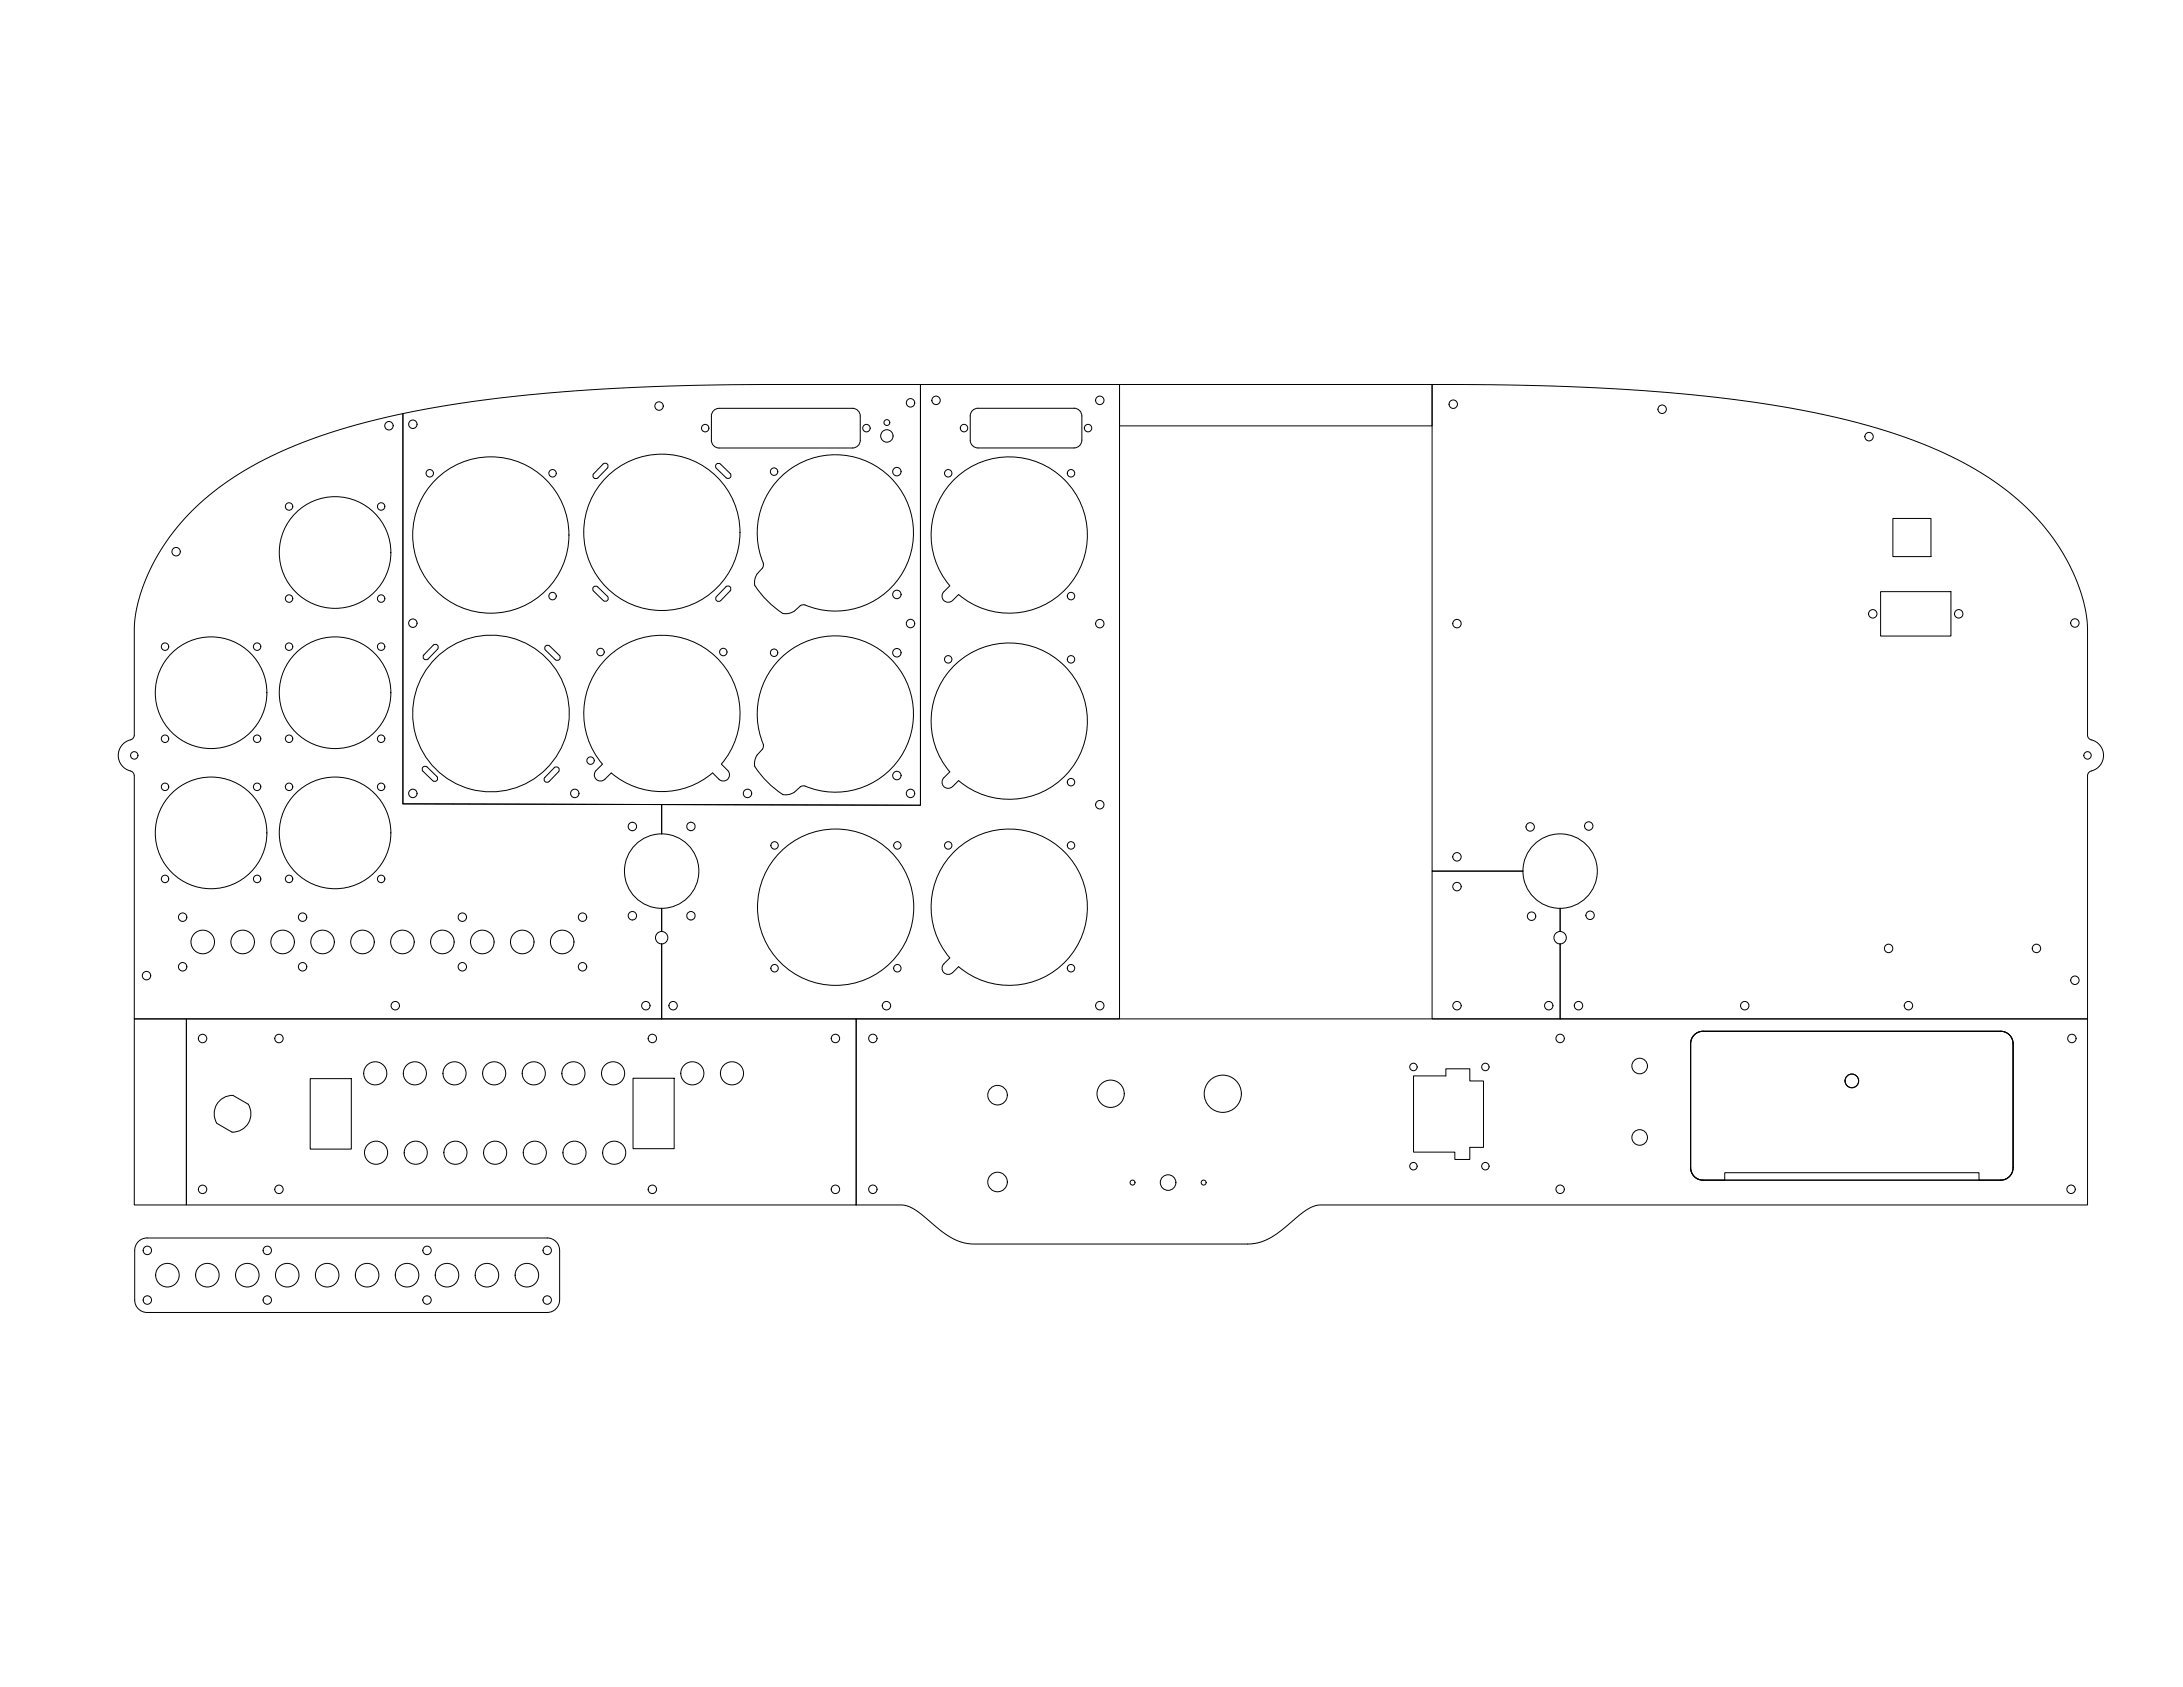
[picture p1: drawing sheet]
<svg xmlns="http://www.w3.org/2000/svg" width="1118mm" height="864mm" viewBox="0 0 1118 864" stroke-linecap="round" stroke-linejoin="round" font-family="sans-serif">
<!-- layer: Visible -->
<g fill="none" stroke="#000" stroke-width=".51">
<path d="M573 197h160v21h-160zM206 212l24-5 26-3 33-3 26-2 60-2h96v215h-265zM365 210l3-1h68a4 4 0 0 1 4 4v12a4 4 0 0 1-4 4h-68a4 4 0 0 1-4-4v-12zM497 213a4 4 0 0 1 4-4h49a4 4 0 0 1 4 4v12a4 4 0 0 1-4 4M497 213v12M309 238a1.5 1.5 0 0 1 2 0 1.5 1.5 0 0 1 0 2l-5 5a1.5 1.5 0 0 1-2 0 1.5 1.5 0 0 1 0-3zM497 225a4 4 0 0 0 4 4M501 229h49M372 245a1.5 1.5 0 0 0 2 0 1.5 1.5 0 0 0 0-3l-5-4a1.5 1.5 0 0 0-2 0 1.5 1.5 0 0 0 0 2l5 5M400 244a40 40 0 0 1 67 22 40 40 0 0 1-56 44h-1l-4 3a7 7 0 0 1-9-2l-6-6a11 11 0 0 1-5-8l1-3 3-3 1-2a41 41 0 0 1 9-45zM969 265h20v20h-20zM304 300h2l5 5a1.5 1.5 0 0 1 0 2 1.5 1.5 0 0 1-2 0l-5-5z"/>
<path d="M372 300a1.5 1.5 0 0 1 2 0 1.5 1.5 0 0 1 0 3l-5 4a1.5 1.5 0 0 1-2 0 1.5 1.5 0 0 1 0-2zM488 307a3 3 0 0 1-5 0 3 3 0 0 1 0-4l3-3a40 40 0 0 1 21-65 40 40 0 0 1 49 48 40 40 0 0 1-65 21l-3 3M963 303h36v23h-36zM219 337a1.5 1.5 0 0 1-2 0 1.5 1.5 0 0 1 0-2l5-5a1.5 1.5 0 0 1 2 0 1.5 1.5 0 0 1 0 2l-5 5M279 331l2-1 5 5a1.5 1.5 0 0 1 0 3 1.5 1.5 0 0 1-2 0l-5-6zM221 400a1.5 1.5 0 0 0 3 0 1.5 1.5 0 0 0 0-3l-5-4a1.5 1.5 0 0 0-2 0 1.5 1.5 0 0 0 0 2l5 5M284 393a1.5 1.5 0 0 1 2 0 1.5 1.5 0 0 1 0 2l-5 5a1.5 1.5 0 0 1-2 0 1.5 1.5 0 0 1 0-2zM310 399a3 3 0 0 1-5 0 3 3 0 0 1 0-5l3-3a40 40 0 0 1 3-55 40 40 0 0 1 55 0 40 40 0 0 1 3 55l4 3a3 3 0 0 1 0 5 3 3 0 0 1-5 0l-3-3a40 40 0 0 1-52 0l-3 3M407 405l-1 1a7 7 0 0 1-9-2l-6-6a11 11 0 0 1-5-9l1-2 3-4 1-1a40 40 0 0 1 24-55 40 40 0 0 1 51 29 40 40 0 0 1-34 49 45 45 0 0 1-21-3l-1 1-3 3M488 403a3 3 0 0 1-5 0 3 3 0 0 1 0-5l3-3a40 40 0 0 1 21-65 40 40 0 0 1 49 48 40 40 0 0 1-65 22l-3 3M339 427a19 19 0 0 1 19 19 19 19 0 0 1-19 19M339 427a19 19 0 0 0-19 19 19 19 0 0 0 19 19"/>
<path d="M339 427v-15h132v-215h102v325h-234v-39M339 427v-15h-133v-200l-19 4-19 6-17 6-15 7-13 7-11 8-10 8-11 11-7 10-6 11-5 10-3 12-1 10v55a4 4 0 0 1-4 2 8 8 0 0 0-4 9 8 8 0 0 0 7 7l1 2v125h270v-39M780 446a19 19 0 0 1 19-19 19 19 0 0 1 19 19 19 19 0 0 1-19 19M780 446a19 19 0 0 0 19 19M780 446h-47v-249h44l50 2 40 3 31 4 32 5 30 8 24 8 22 10 18 12 9 7 7 7 7 7 6 8 4 7 5 9 5 13 2 11v59a4 4 0 0 0 4 2 8 8 0 0 1 4 9 8 8 0 0 1-7 7l-1 2v125h-270v-39M780 446h-47v76h66v-39M339 477a3 3 0 0 1 3 3 3 3 0 0 1-3 3M339 477a3 3 0 0 0-3 3 3 3 0 0 0 3 3M339 465v12M799 477a3 3 0 0 1 3 3 3 3 0 0 1-3 3M799 477a3 3 0 0 0-3 3 3 3 0 0 0 3 3M799 465v12"/>
<path d="M488 498a3 3 0 0 1-5 0 3 3 0 0 1 0-5l3-3a40 40 0 0 1 21-64 40 40 0 0 1 49 48 40 40 0 0 1-65 21l-3 3M69 522h26v95h-26zM95 522h343v95h-343zM438 522h631v95h-393h-3l-4 3-13 10-6 4-5 2-5 1h-145l-5-2-5-3-14-11-6-3-3-1h-24zM159 552h21v36h-21zM324 552h21v36h-21zM724 551h16v-4h12v6h7v34h-7v7h-7v-4h-21zM127 565a9 9 0 0 1-8 15l-8-5a9 9 0 0 1 8-14l8 4M872 604a6 6 0 0 1-6-6v-64a6 6 0 0 1 6-6h152a6 6 0 0 1 7 6v64a6 6 0 0 1-7 6M872 604h11v-4h130v4h11M872 604h152M69 640v26a6 6 0 0 0 6 6h205a6 6 0 0 0 6-6"/>
<path d="M69 640a6 6 0 0 1 6-6h205a6 6 0 0 1 6 6M287 640v26"/>
<circle cx="199" cy="218" r="2.2"/>
<circle cx="211" cy="217" r="2.2"/>
<circle cx="337" cy="208" r="2.2"/>
<circle cx="361" cy="219" r="1.9"/>
<circle cx="444" cy="219" r="1.9"/>
<circle cx="454" cy="216" r="1.5"/>
<circle cx="466" cy="206" r="2.2"/>
<circle cx="479" cy="205" r="2.2"/>
<circle cx="494" cy="219" r="1.9"/>
<circle cx="557" cy="219" r="1.9"/>
<circle cx="563" cy="205" r="2.2"/>
<circle cx="744" cy="207" r="2.2"/>
<circle cx="851" cy="209" r="2.2"/>
<circle cx="454" cy="223" r="3"/>
<circle cx="957" cy="224" r="2.2"/>
<circle cx="148" cy="259" r="1.9"/>
<circle cx="195" cy="259" r="1.9"/>
<circle cx="220" cy="242" r="1.9"/>
<circle cx="283" cy="242" r="1.9"/>
<circle cx="396" cy="241" r="1.9"/>
<circle cx="459" cy="241" r="2.2"/>
<circle cx="485" cy="242" r="1.9"/>
<circle cx="548" cy="242" r="1.9"/>
<circle cx="251" cy="274" r="40"/>
<circle cx="339" cy="273" r="40"/>
<circle cx="90" cy="282" r="2.2"/>
<circle cx="172" cy="283" r="29"/>
<circle cx="148" cy="306" r="1.9"/>
<circle cx="195" cy="306" r="1.9"/>
<circle cx="211" cy="319" r="2.2"/>
<circle cx="283" cy="305" r="1.9"/>
<circle cx="459" cy="304" r="2.2"/>
<circle cx="466" cy="319" r="2.2"/>
<circle cx="548" cy="305" r="1.9"/>
<circle cx="563" cy="319" r="2.2"/>
<circle cx="746" cy="319" r="2.2"/>
<circle cx="959" cy="314" r="2.2"/>
<circle cx="1003" cy="314" r="2.2"/>
<circle cx="1062" cy="319" r="2.2"/>
<circle cx="84" cy="331" r="1.9"/>
<circle cx="132" cy="331" r="1.9"/>
<circle cx="148" cy="331" r="1.9"/>
<circle cx="195" cy="331" r="1.9"/>
<circle cx="307" cy="334" r="1.9"/>
<circle cx="370" cy="334" r="1.9"/>
<circle cx="396" cy="334" r="1.9"/>
<circle cx="459" cy="334" r="2.2"/>
<circle cx="485" cy="338" r="1.9"/>
<circle cx="548" cy="338" r="1.9"/>
<circle cx="108" cy="355" r="29"/>
<circle cx="172" cy="355" r="29"/>
<circle cx="84" cy="378" r="1.9"/>
<circle cx="132" cy="378" r="1.9"/>
<circle cx="148" cy="378" r="1.9"/>
<circle cx="195" cy="378" r="1.9"/>
<circle cx="251" cy="365" r="40"/>
<circle cx="69" cy="387" r="1.9"/>
<circle cx="302" cy="389" r="1.9"/>
<circle cx="459" cy="397" r="2.2"/>
<circle cx="1069" cy="387" r="1.9"/>
<circle cx="84" cy="403" r="1.9"/>
<circle cx="132" cy="403" r="1.9"/>
<circle cx="148" cy="403" r="1.9"/>
<circle cx="195" cy="403" r="1.9"/>
<circle cx="211" cy="406" r="2.2"/>
<circle cx="294" cy="406" r="2.2"/>
<circle cx="383" cy="406" r="2.2"/>
<circle cx="466" cy="406" r="2.2"/>
<circle cx="548" cy="400" r="1.9"/>
<circle cx="563" cy="412" r="2.2"/>
<circle cx="108" cy="426" r="29"/>
<circle cx="172" cy="426" r="29"/>
<circle cx="324" cy="423" r="2.2"/>
<circle cx="354" cy="423" r="2.2"/>
<circle cx="397" cy="433" r="1.9"/>
<circle cx="459" cy="433" r="1.9"/>
<circle cx="485" cy="433" r="1.9"/>
<circle cx="548" cy="433" r="1.9"/>
<circle cx="746" cy="439" r="2.2"/>
<circle cx="783" cy="423" r="2.2"/>
<circle cx="813" cy="423" r="2.2"/>
<circle cx="84" cy="450" r="1.9"/>
<circle cx="132" cy="450" r="1.9"/>
<circle cx="148" cy="450" r="1.9"/>
<circle cx="195" cy="450" r="1.9"/>
<circle cx="746" cy="454" r="2.2"/>
<circle cx="93" cy="470" r="2.2"/>
<circle cx="155" cy="470" r="2.2"/>
<circle cx="237" cy="470" r="2.2"/>
<circle cx="298" cy="470" r="2.2"/>
<circle cx="324" cy="469" r="2.2"/>
<circle cx="354" cy="469" r="2.2"/>
<circle cx="428" cy="464" r="40"/>
<circle cx="784" cy="469" r="2.2"/>
<circle cx="814" cy="469" r="2.2"/>
<circle cx="75" cy="499" r="2.2"/>
<circle cx="93" cy="495" r="2.2"/>
<circle cx="104" cy="482" r="6"/>
<circle cx="124" cy="482" r="6"/>
<circle cx="145" cy="482" r="6"/>
<circle cx="155" cy="495" r="2.2"/>
<circle cx="165" cy="482" r="6"/>
<circle cx="186" cy="482" r="6"/>
<circle cx="206" cy="482" r="6"/>
<circle cx="226" cy="482" r="6"/>
<circle cx="237" cy="495" r="2.2"/>
<circle cx="247" cy="482" r="6"/>
<circle cx="267" cy="482" r="6"/>
<circle cx="288" cy="482" r="6"/>
<circle cx="298" cy="495" r="2.2"/>
<circle cx="397" cy="496" r="1.9"/>
<circle cx="459" cy="496" r="1.9"/>
<circle cx="548" cy="496" r="1.9"/>
<circle cx="967" cy="486" r="2.2"/>
<circle cx="1043" cy="486" r="2.2"/>
<circle cx="202" cy="515" r="2.2"/>
<circle cx="331" cy="515" r="2.2"/>
<circle cx="345" cy="515" r="2.2"/>
<circle cx="454" cy="515" r="2.2"/>
<circle cx="563" cy="515" r="2.2"/>
<circle cx="746" cy="515" r="2.2"/>
<circle cx="793" cy="515" r="2.2"/>
<circle cx="808" cy="515" r="2.2"/>
<circle cx="893" cy="515" r="2.2"/>
<circle cx="977" cy="515" r="2.2"/>
<circle cx="1062" cy="502" r="2.2"/>
<circle cx="104" cy="532" r="2.2"/>
<circle cx="143" cy="532" r="2.2"/>
<circle cx="334" cy="532" r="2.2"/>
<circle cx="428" cy="532" r="2.2"/>
<circle cx="447" cy="532" r="2.2"/>
<circle cx="799" cy="532" r="2.2"/>
<circle cx="1061" cy="532" r="2.2"/>
<circle cx="192" cy="549" r="6"/>
<circle cx="212" cy="549" r="6"/>
<circle cx="233" cy="549" r="6"/>
<circle cx="253" cy="549" r="6"/>
<circle cx="273" cy="549" r="6"/>
<circle cx="294" cy="549" r="6"/>
<circle cx="314" cy="549" r="6"/>
<circle cx="354" cy="549" r="6"/>
<circle cx="375" cy="549" r="6"/>
<circle cx="569" cy="560" r="7"/>
<circle cx="626" cy="560" r="10"/>
<circle cx="724" cy="546" r="1.9"/>
<circle cx="760" cy="546" r="1.9"/>
<circle cx="839" cy="546" r="4"/>
<circle cx="948" cy="553" r="3"/>
<circle cx="511" cy="561" r="5"/>
<circle cx="193" cy="590" r="6"/>
<circle cx="213" cy="590" r="6"/>
<circle cx="233" cy="590" r="6"/>
<circle cx="253" cy="590" r="6"/>
<circle cx="274" cy="590" r="6"/>
<circle cx="294" cy="590" r="6"/>
<circle cx="314" cy="590" r="6"/>
<circle cx="724" cy="597" r="1.9"/>
<circle cx="760" cy="597" r="1.9"/>
<circle cx="839" cy="582" r="4"/>
<circle cx="104" cy="609" r="2.2"/>
<circle cx="143" cy="609" r="2.2"/>
<circle cx="334" cy="609" r="2.2"/>
<circle cx="428" cy="609" r="2.2"/>
<circle cx="447" cy="609" r="2.2"/>
<circle cx="511" cy="605" r="5"/>
<circle cx="580" cy="605" r="1.3"/>
<circle cx="598" cy="605" r="4"/>
<circle cx="616" cy="605" r="1.3"/>
<circle cx="799" cy="609" r="2.2"/>
<circle cx="1060" cy="609" r="2.2"/>
<circle cx="75" cy="640" r="2.2"/>
<circle cx="86" cy="653" r="6"/>
<circle cx="106" cy="653" r="6"/>
<circle cx="127" cy="653" r="6"/>
<circle cx="137" cy="640" r="2.2"/>
<circle cx="147" cy="653" r="6"/>
<circle cx="168" cy="653" r="6"/>
<circle cx="188" cy="653" r="6"/>
<circle cx="208" cy="653" r="6"/>
<circle cx="219" cy="640" r="2.2"/>
<circle cx="229" cy="653" r="6"/>
<circle cx="249" cy="653" r="6"/>
<circle cx="270" cy="653" r="6"/>
<circle cx="280" cy="640" r="2.2"/>
<circle cx="75" cy="666" r="2.2"/>
<circle cx="137" cy="666" r="2.2"/>
<circle cx="219" cy="666" r="2.2"/>
<circle cx="280" cy="666" r="2.2"/>
</g>
</svg>
